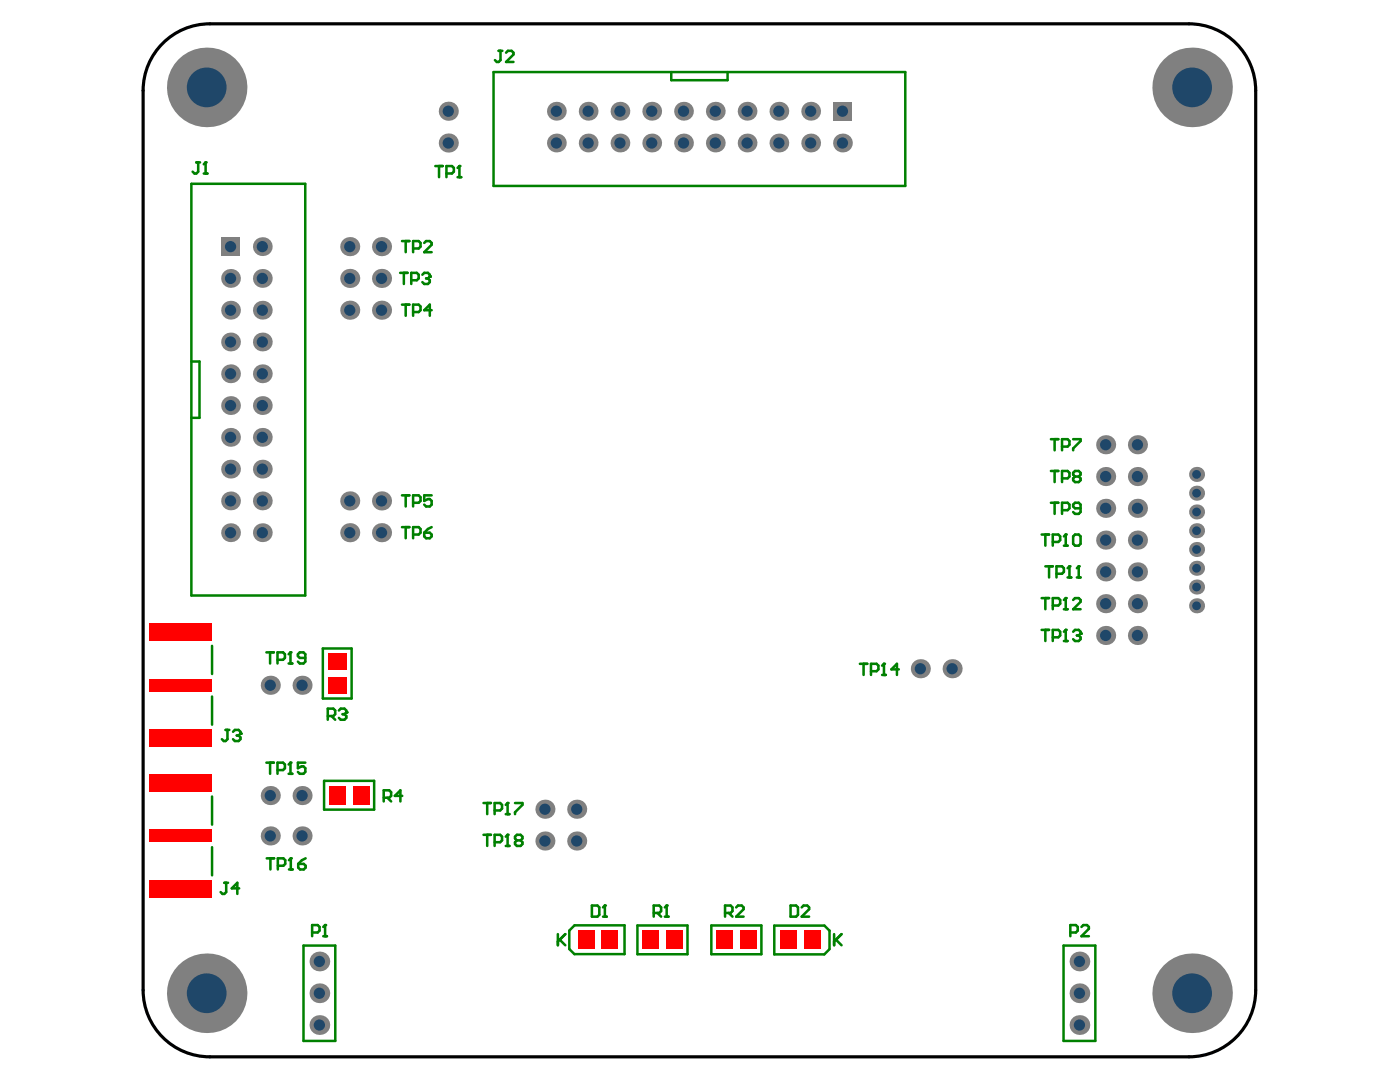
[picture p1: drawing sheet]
<svg xmlns="http://www.w3.org/2000/svg" width="279mm" height="216mm" viewBox="0 0 279 216" stroke-linecap="round" stroke-linejoin="round" font-family="sans-serif">
<path d="M32 9.1a13.3 13.3 0 0 1 9.9-4.3h195.4a13.3 13.3 0 0 1 13.3 13.3v179.5a13.3 13.3 0 0 1-13.3 13.3h-195.4a13.3 13.3 0 0 1-13.3-13.3v-179.5a13.3 13.3 0 0 1 3.4-9z" fill="none" stroke="#000" stroke-width=".63"/>
<g fill="none" stroke="#008000" stroke-width=".5">
<path d="M98.5 14.4h82.2v22.7h-82.2zM134 14.4v1.6h11.2v-1.6M38.2 36.7h22.7v82.1h-22.7zM38.2 72.1h1.6v11.3h-1.6M42.3 128.9v5.6M42.3 139v5.6M64.4 129.4h5.8v10h-5.8zM42.3 158.9v5.7M64.7 155.8h10v5.8h-10zM42.3 169v5.7M60.6 188.7h6.3v19h-6.3zM113.6 185.7v3.7"/>
<path d="M113.6 185.7l1.1-1.1h10l-.1 5.8h-10l-1-1M127.2 184.7h10v5.7h-10zM142 184.7h10v5.7h-10zM154.5 184.7h10l1 1v3.7l-1 1h-10zM212.3 188.7h6.3v19h-6.3z"/>
</g>
<path d="M53.2 130.2h1.4M53.9 130.2v2.2M55.4 131.7h1.1l.4-.4v-.8l-.4-.3h-1.1v2.2M57.6 132.4h.7M58 130.2v2.2M111.3 186.4v2.2M111.7 187.5l1.1 1.1M112.8 186.4l-1.5 1.5M166.5 186.4v2.2M166.8 187.5l1.1 1.1M167.9 186.4l-1.4 1.5" fill="none" stroke="#008000" stroke-width=".51"/>
<circle cx="58" cy="130.2" r=".25" fill="#008000"/>
<path d="M58 130.2l-.4 .3M60.9 131.3h-1.1l-.3-.4v-.4l.3-.3h.8l.3 .3v1.5l-.3 .4h-.8l-.3-.4M65.4 142.9h1.1l.4-.4v-.7l-.4-.4h-1.1v2.2M66.2 142.9l.7 .7M67.6 141.8l.4-.4h.7l.4 .4v.3" fill="none" stroke="#008000" stroke-width=".51"/>
<circle cx="69.1" cy="142.1" r=".25" fill="#008000"/>
<path d="M45 145.6h.8M45.4 145.6v1.9l-.4 .4h-.3l-.4-.4M46.5 146l.4-.4h.7l.4 .4v.4M68.4 142.5h.3M68.7 142.5l.4 .4v.3l-.4 .4h-.7l-.4-.4M69.1 142.1l-.4 .4" fill="none" stroke="#008000" stroke-width=".51"/>
<circle cx="48" cy="146.4" r=".25" fill="#008000"/>
<path d="M47.2 146.8h.4M47.6 146.8l.4 .3v.4l-.4 .4h-.7l-.4-.4M48 146.4l-.4 .4M96.5 166.6h1.5M97.2 166.6v2.2M98.7 168.1h1.1l.4-.4v-.8l-.4-.3h-1.1v2.2M100.9 168.8h.8M101.3 166.6v2.2" fill="none" stroke="#008000" stroke-width=".51"/>
<circle cx="101.3" cy="166.6" r=".25" fill="#008000"/>
<path d="M96.5 160.2h1.5M97.2 160.2v2.3M98.7 161.7h1.1l.4-.4v-.7l-.4-.4h-1.1v2.3M100.9 162.5h.8M101.3 166.6l-.4 .3M101.3 160.2v2.3M103.2 167.7l-.4-.4v-.4l.4-.3h.7l.4 .3v.4l-.4 .4M103.2 167.7l-.4 .4v.3l.4 .4h.7l.4-.4v-.3l-.4-.4M103.2 167.7h.7" fill="none" stroke="#008000" stroke-width=".51"/>
<circle cx="101.3" cy="160.2" r=".25" fill="#008000"/>
<path d="M171.6 132.5h1.5M172.3 132.5v2.2M173.8 133.9h1.1l.4-.3v-.8l-.4-.3h-1.1v2.2M176 134.7h.8M176.4 132.5v2.2M101.3 160.2l-.4 .4M102.8 160.2h1.5v.4l-1.5 1.5v.4" fill="none" stroke="#008000" stroke-width=".51"/>
<circle cx="176.4" cy="132.5" r=".25" fill="#008000"/>
<path d="M176.4 132.5l-.4 .3M179.4 133.6h-1.5l1.1-1.1v2.2M53.2 171.3h1.5M54 171.3v2.2M55.4 172.7h1.2l.3-.3v-.8l-.3-.3h-1.2v2.2M57.7 173.5h.7M58 171.3v2.2" fill="none" stroke="#008000" stroke-width=".51"/>
<circle cx="58" cy="171.3" r=".25" fill="#008000"/>
<g fill="none" stroke="#008000" stroke-width=".51">
<path d="M86.9 33.1h1.5M87.6 33.1v2.3M89.1 34.6h1.1l.4-.4v-.7l-.4-.4h-1.1v2.3M91.3 35.4h.8M91.7 33.1v2.3M80.2 98.8h1.5M81 98.8v2.3M86.1 98.8h-1.4v1.2l.7-.4h.4l.3 .4v.7l-.3 .4h-.8l-.3-.4M80.2 105.2h1.5M81 105.2v2.2M82.4 106.7h1.2l.3-.4v-.7l-.3-.4h-1.2v2.2M82.4 100.3h1.2l.3-.3v-.8l-.3-.4h-1.2v2.3"/>
<path d="M84.7 106.3h1.1l.3 .4v.3l-.3 .4h-.8l-.3-.4zM86.1 105.2l-.7 .4-.7 .7M76.6 159.2h1.1l.4-.4v-.7l-.4-.4h-1.1v2.2M77.3 159.2l.8 .7M80.3 158.8h-1.5l1.1-1.1v2.2M58 171.3l-.3 .3M59.5 172.4h1.1l.4 .3v.4l-.4 .4h-.7l-.4-.4zM61 171.3l-.7 .3-.8 .8"/>
</g>
<circle cx="91.7" cy="33.1" r=".25" fill="#008000"/>
<path d="M91.7 33.1l-.4 .4M207.9 119.3h1.5M208.6 119.3v2.3M212.7 119.3v2.3M210.1 120.8h1.1l.4-.3v-.8l-.4-.4h-1.1v2.3M212.3 121.6h.8" fill="none" stroke="#008000" stroke-width=".51"/>
<circle cx="212.7" cy="119.3" r=".25" fill="#008000"/>
<path d="M207.9 106.7h1.5M208.6 106.7v2.2M210.1 108.1h1.1l.4-.3v-.8l-.4-.3h-1.1v2.2M212.3 108.9h.8M212.7 119.3l-.4 .4M212.7 106.7v2.2M214.2 119.7l.3-.4h.8l.4 .4v.4l-1.5 1.5h1.5" fill="none" stroke="#008000" stroke-width=".51"/>
<circle cx="212.7" cy="106.7" r=".25" fill="#008000"/>
<g fill="none" stroke="#008000" stroke-width=".51">
<path d="M99.5 10.1h.8M99.9 10.1v1.9l-.4 .4h-.4l-.3-.4M101 10.5l.4-.4h.7l.4 .4v.4l-1.5 1.5h1.5M79.9 54.4h1.4M80.2 48.1h1.5M80.6 54.4v2.3M81 48.1v2.2M82.1 55.9h1.1l.4-.3v-.8l-.4-.4h-1.1v2.3M82.4 49.6h1.2l.3-.4v-.7l-.3-.4h-1.2v2.2M84.3 54.8l.4-.4h.7l.4 .4v.4M84.7 48.5l.3-.4h.8l.3 .4v.3l-1.4 1.5h1.4M212.7 106.7l-.4 .3"/>
<path d="M214.2 107l.3-.3h.8l.4 .3v1.5l-.4 .4h-.8l-.3-.4zM44.8 176.2h.7M45.1 176.2v1.8l-.3 .4h-.4l-.4-.4M47.7 177.3h-1.4l1.1-1.1v2.2"/>
</g>
<circle cx="85.8" cy="55.2" r=".25" fill="#008000"/>
<path d="M85 55.6h.4M85.4 55.6l.4 .3v.4l-.4 .4h-.7l-.4-.4M85.8 55.2l-.4 .4M53.2 152.2h1.4M53.9 152.2v2.2M55.4 153.7h1.1l.4-.4v-.7l-.4-.4h-1.1v2.2M57.6 154.4h.7M58 152.2v2.2" fill="none" stroke="#008000" stroke-width=".51"/>
<circle cx="58" cy="152.2" r=".25" fill="#008000"/>
<g fill="none" stroke="#008000" stroke-width=".51">
<path d="M80.2 60.8h1.5M81 60.8v2.2M82.4 62.3h1.2l.3-.4v-.7l-.3-.4h-1.2v2.2M86.1 61.9h-1.4l1.1-1.1v2.2M209.7 87.6h1.5M209.7 94h1.5M210.5 87.6v2.3M210.5 94v2.2M212 89.1h1.1l.3-.4v-.7l-.3-.4h-1.1v2.3M212 95.5h1.1l.3-.4v-.8l-.3-.3h-1.1v2.2M214.2 87.6h1.5v.4l-1.5 1.5v.4M214.5 95.1l-.3-.4v-.4l.3-.3h.8l.4 .3v.4l-.4 .4"/>
<path d="M214.5 95.1l-.3 .4v.3l.3 .4h.8l.4-.4v-.3l-.4-.4M214.5 95.1h.8M208.6 113h1.5M209.4 113v2.2M209.7 100.3h1.5M210.5 100.3v2.2M210.8 114.5h1.2l.3-.4v-.7l-.3-.4h-1.2v2.2M212 101.8h1.1l.3-.4v-.7l-.3-.4h-1.1v2.2M213.1 115.2h.7M213.4 113v2.2M215.7 101.4h-1.2l-.3-.3v-.4l.3-.4h.8l.4 .4v1.5l-.4 .3h-.8l-.3-.3M58 152.2l-.4 .4"/>
<path d="M60.9 152.2h-1.4v1.1l.7-.4h.4l.3 .4v.7l-.3 .4h-.8l-.3-.4"/>
</g>
<circle cx="213.4" cy="113" r=".25" fill="#008000"/>
<path d="M213.4 113l-.3 .4M214.9 115.2h.8M215.3 113v2.2" fill="none" stroke="#008000" stroke-width=".51"/>
<circle cx="215.3" cy="113" r=".25" fill="#008000"/>
<path d="M215.3 113l-.4 .4M207.9 125.7h1.5M208.6 125.7v2.2M210.1 127.2h1.1l.4-.4v-.7l-.4-.4h-1.1v2.2M212.3 127.9h.8M212.7 125.7v2.2" fill="none" stroke="#008000" stroke-width=".51"/>
<circle cx="212.7" cy="125.7" r=".25" fill="#008000"/>
<path d="M212.7 125.7l-.4 .4M214.2 126.1l.3-.4h.8l.4 .4v.3" fill="none" stroke="#008000" stroke-width=".51"/>
<circle cx="215.7" cy="126.4" r=".25" fill="#008000"/>
<path d="M39.2 32.4h.7M39.6 32.4v1.9l-.4 .3h-.4l-.4-.3M40.7 34.6h.7M41 32.4v2.2M214.9 126.8h.4M215.3 126.8l.4 .4v.3l-.4 .4h-.8l-.3-.4M215.7 126.4l-.4 .4" fill="none" stroke="#008000" stroke-width=".51"/>
<circle cx="41" cy="32.4" r=".25" fill="#008000"/>
<path d="M41 32.4l-.3 .4M118.1 180.7h1.1l.4 .4v1.4l-.4 .4h-1.1zM120.3 182.9h.8M120.7 180.7v2.2M144.7 182.2h1.1l.4-.4v-.7l-.4-.4h-1.1v2.2M145.4 182.2l.8 .7M146.9 181.1l.4-.4h.7l.4 .4v.3l-1.5 1.5h1.5M157.8 180.7h1.1l.4 .4v1.4l-.4 .4h-1.1zM160 181.1l.4-.4h.7l.4 .4v.3l-1.5 1.5h1.5" fill="none" stroke="#008000" stroke-width=".51"/>
<circle cx="120.7" cy="180.7" r=".25" fill="#008000"/>
<path d="M120.7 180.7l-.4 .4M130.5 182.2h1.1l.3-.4v-.7l-.3-.4h-1.1v2.2M131.2 182.2l.7 .7M132.7 182.9h.7M133.1 180.7v2.2" fill="none" stroke="#008000" stroke-width=".51"/>
<circle cx="133.1" cy="180.7" r=".25" fill="#008000"/>
<path d="M62.3 186.1h1.1l.4-.4v-.7l-.4-.4h-1.1v2.2M64.5 186.8h.8M64.9 184.6v2.2M133.1 180.7l-.4 .4" fill="none" stroke="#008000" stroke-width=".51"/>
<circle cx="64.9" cy="184.6" r=".25" fill="#008000"/>
<path d="M64.9 184.6l-.4 .4M213.6 186.1h1.1l.4-.4v-.7l-.4-.4h-1.1v2.2M215.8 185l.4-.4h.7l.4 .4v.3l-1.5 1.5h1.5" fill="none" stroke="#008000" stroke-width=".51"/>
<circle cx="63.7" cy="204.5" r="1.97" fill="#808080"/>
<circle cx="63.7" cy="204.5" r="1.12" fill="#1f4769"/>
<circle cx="63.7" cy="198.2" r="1.97" fill="#808080"/>
<circle cx="63.7" cy="198.2" r="1.12" fill="#1f4769"/>
<circle cx="41.3" cy="198.2" r="7.9" fill="#808080"/>
<circle cx="41.3" cy="198.2" r="4" fill="#1f4769"/>
<circle cx="46" cy="106.3" r="1.87" fill="#808080"/>
<circle cx="46" cy="106.3" r="1.12" fill="#1f4769"/>
<circle cx="52.4" cy="106.3" r="1.87" fill="#808080"/>
<circle cx="52.4" cy="106.3" r="1.12" fill="#1f4769"/>
<circle cx="52.4" cy="100" r="1.87" fill="#808080"/>
<circle cx="52.4" cy="100" r="1.12" fill="#1f4769"/>
<circle cx="53.9" cy="136.7" r="1.9" fill="#808080"/>
<circle cx="53.9" cy="136.7" r="1.12" fill="#1f4769"/>
<circle cx="53.9" cy="158.7" r="1.9" fill="#808080"/>
<circle cx="53.9" cy="158.7" r="1.12" fill="#1f4769"/>
<circle cx="53.9" cy="166.8" r="1.9" fill="#808080"/>
<circle cx="53.9" cy="166.8" r="1.12" fill="#1f4769"/>
<circle cx="60.3" cy="158.7" r="1.9" fill="#808080"/>
<circle cx="60.3" cy="158.7" r="1.12" fill="#1f4769"/>
<circle cx="60.3" cy="166.8" r="1.9" fill="#808080"/>
<circle cx="60.3" cy="166.8" r="1.12" fill="#1f4769"/>
<circle cx="60.3" cy="136.7" r="1.9" fill="#808080"/>
<circle cx="60.3" cy="136.7" r="1.12" fill="#1f4769"/>
<circle cx="63.7" cy="191.9" r="1.97" fill="#808080"/>
<circle cx="63.7" cy="191.9" r="1.12" fill="#1f4769"/>
<circle cx="69.8" cy="106.3" r="1.9" fill="#808080"/>
<circle cx="69.8" cy="106.3" r="1.12" fill="#1f4769"/>
<circle cx="76.1" cy="106.3" r="1.9" fill="#808080"/>
<circle cx="76.1" cy="106.3" r="1.12" fill="#1f4769"/>
<circle cx="108.8" cy="167.8" r="1.9" fill="#808080"/>
<circle cx="108.8" cy="167.8" r="1.12" fill="#1f4769"/>
<circle cx="108.8" cy="161.5" r="1.9" fill="#808080"/>
<circle cx="108.8" cy="161.5" r="1.12" fill="#1f4769"/>
<circle cx="52.4" cy="61.9" r="1.87" fill="#808080"/>
<circle cx="52.4" cy="61.9" r="1.12" fill="#1f4769"/>
<circle cx="41.3" cy="17.4" r="7.9" fill="#808080"/>
<circle cx="41.3" cy="17.4" r="4" fill="#1f4769"/>
<circle cx="46" cy="100" r="1.87" fill="#808080"/>
<circle cx="46" cy="100" r="1.12" fill="#1f4769"/>
<circle cx="46" cy="93.6" r="1.87" fill="#808080"/>
<circle cx="46" cy="93.6" r="1.12" fill="#1f4769"/>
<circle cx="46" cy="87.3" r="1.87" fill="#808080"/>
<circle cx="46" cy="87.3" r="1.12" fill="#1f4769"/>
<path d="M44.1 47.3h3.8v3.8h-3.8z" fill-rule="evenodd" fill="#808080"/>
<circle cx="46" cy="49.2" r="1.12" fill="#1f4769"/>
<circle cx="46" cy="61.9" r="1.87" fill="#808080"/>
<circle cx="46" cy="61.9" r="1.12" fill="#1f4769"/>
<circle cx="46" cy="80.9" r="1.87" fill="#808080"/>
<circle cx="46" cy="80.9" r="1.12" fill="#1f4769"/>
<circle cx="46" cy="74.6" r="1.87" fill="#808080"/>
<circle cx="46" cy="74.6" r="1.12" fill="#1f4769"/>
<circle cx="46" cy="68.2" r="1.87" fill="#808080"/>
<circle cx="46" cy="68.2" r="1.12" fill="#1f4769"/>
<circle cx="46" cy="55.6" r="1.87" fill="#808080"/>
<circle cx="46" cy="55.6" r="1.12" fill="#1f4769"/>
<circle cx="52.4" cy="93.6" r="1.87" fill="#808080"/>
<circle cx="52.4" cy="93.6" r="1.12" fill="#1f4769"/>
<circle cx="52.4" cy="87.3" r="1.87" fill="#808080"/>
<circle cx="52.4" cy="87.3" r="1.12" fill="#1f4769"/>
<circle cx="52.4" cy="55.6" r="1.87" fill="#808080"/>
<circle cx="52.4" cy="55.6" r="1.12" fill="#1f4769"/>
<circle cx="52.4" cy="80.9" r="1.87" fill="#808080"/>
<circle cx="52.4" cy="80.9" r="1.12" fill="#1f4769"/>
<circle cx="52.4" cy="74.6" r="1.87" fill="#808080"/>
<circle cx="52.4" cy="74.6" r="1.12" fill="#1f4769"/>
<circle cx="52.4" cy="68.2" r="1.87" fill="#808080"/>
<circle cx="52.4" cy="68.2" r="1.12" fill="#1f4769"/>
<circle cx="52.4" cy="49.2" r="1.87" fill="#808080"/>
<circle cx="52.4" cy="49.2" r="1.12" fill="#1f4769"/>
<circle cx="69.8" cy="100" r="1.9" fill="#808080"/>
<circle cx="69.8" cy="100" r="1.12" fill="#1f4769"/>
<circle cx="69.8" cy="61.9" r="1.9" fill="#808080"/>
<circle cx="69.8" cy="61.9" r="1.12" fill="#1f4769"/>
<circle cx="69.8" cy="49.2" r="1.9" fill="#808080"/>
<circle cx="69.8" cy="49.2" r="1.12" fill="#1f4769"/>
<circle cx="69.8" cy="55.6" r="1.9" fill="#808080"/>
<circle cx="69.8" cy="55.6" r="1.12" fill="#1f4769"/>
<circle cx="76.1" cy="100" r="1.9" fill="#808080"/>
<circle cx="76.1" cy="100" r="1.12" fill="#1f4769"/>
<circle cx="76.1" cy="49.2" r="1.9" fill="#808080"/>
<circle cx="76.1" cy="49.2" r="1.12" fill="#1f4769"/>
<circle cx="76.1" cy="61.9" r="1.9" fill="#808080"/>
<circle cx="76.1" cy="61.9" r="1.12" fill="#1f4769"/>
<circle cx="76.1" cy="55.6" r="1.9" fill="#808080"/>
<circle cx="76.1" cy="55.6" r="1.12" fill="#1f4769"/>
<circle cx="89.5" cy="28.5" r="1.9" fill="#808080"/>
<circle cx="89.5" cy="28.5" r="1.12" fill="#1f4769"/>
<circle cx="89.5" cy="22.2" r="1.9" fill="#808080"/>
<circle cx="89.5" cy="22.2" r="1.12" fill="#1f4769"/>
<circle cx="111" cy="28.5" r="1.87" fill="#808080"/>
<circle cx="111" cy="28.5" r="1.12" fill="#1f4769"/>
<circle cx="111" cy="22.2" r="1.87" fill="#808080"/>
<circle cx="111" cy="22.2" r="1.12" fill="#1f4769"/>
<circle cx="220.7" cy="126.8" r="1.9" fill="#808080"/>
<circle cx="220.7" cy="126.8" r="1.12" fill="#1f4769"/>
<circle cx="220.7" cy="101.4" r="1.9" fill="#808080"/>
<circle cx="220.7" cy="101.4" r="1.12" fill="#1f4769"/>
<circle cx="220.7" cy="114.1" r="1.9" fill="#808080"/>
<circle cx="220.7" cy="114.1" r="1.12" fill="#1f4769"/>
<circle cx="220.7" cy="107.8" r="1.9" fill="#808080"/>
<circle cx="220.7" cy="107.8" r="1.12" fill="#1f4769"/>
<circle cx="220.7" cy="120.5" r="1.9" fill="#808080"/>
<circle cx="220.7" cy="120.5" r="1.12" fill="#1f4769"/>
<circle cx="227" cy="114.1" r="1.9" fill="#808080"/>
<circle cx="227" cy="114.1" r="1.12" fill="#1f4769"/>
<circle cx="227" cy="107.8" r="1.9" fill="#808080"/>
<circle cx="227" cy="107.8" r="1.12" fill="#1f4769"/>
<circle cx="227" cy="101.4" r="1.9" fill="#808080"/>
<circle cx="227" cy="101.4" r="1.12" fill="#1f4769"/>
<circle cx="227" cy="126.8" r="1.9" fill="#808080"/>
<circle cx="227" cy="126.8" r="1.12" fill="#1f4769"/>
<circle cx="227" cy="120.5" r="1.9" fill="#808080"/>
<circle cx="227" cy="120.5" r="1.12" fill="#1f4769"/>
<circle cx="237.9" cy="198.2" r="7.9" fill="#808080"/>
<circle cx="237.9" cy="198.2" r="4" fill="#1f4769"/>
<circle cx="238.8" cy="109.6" r="1.5" fill="#808080"/>
<circle cx="238.8" cy="109.6" r=".87" fill="#1f4769"/>
<circle cx="238.8" cy="105.9" r="1.5" fill="#808080"/>
<circle cx="238.8" cy="105.9" r=".87" fill="#1f4769"/>
<circle cx="238.8" cy="102.2" r="1.5" fill="#808080"/>
<circle cx="238.8" cy="102.2" r=".87" fill="#1f4769"/>
<circle cx="238.8" cy="113.4" r="1.5" fill="#808080"/>
<circle cx="238.8" cy="113.4" r=".87" fill="#1f4769"/>
<circle cx="238.8" cy="117.1" r="1.5" fill="#808080"/>
<circle cx="238.8" cy="117.1" r=".87" fill="#1f4769"/>
<circle cx="238.8" cy="120.9" r="1.5" fill="#808080"/>
<circle cx="238.8" cy="120.9" r=".87" fill="#1f4769"/>
<circle cx="117.4" cy="28.5" r="1.87" fill="#808080"/>
<circle cx="117.4" cy="28.5" r="1.12" fill="#1f4769"/>
<circle cx="117.4" cy="22.2" r="1.87" fill="#808080"/>
<circle cx="117.4" cy="22.2" r="1.12" fill="#1f4769"/>
<circle cx="123.7" cy="28.5" r="1.87" fill="#808080"/>
<circle cx="123.7" cy="28.5" r="1.12" fill="#1f4769"/>
<circle cx="123.7" cy="22.2" r="1.87" fill="#808080"/>
<circle cx="123.7" cy="22.2" r="1.12" fill="#1f4769"/>
<circle cx="130.1" cy="22.2" r="1.87" fill="#808080"/>
<circle cx="130.1" cy="22.2" r="1.12" fill="#1f4769"/>
<circle cx="130.1" cy="28.5" r="1.87" fill="#808080"/>
<circle cx="130.1" cy="28.5" r="1.12" fill="#1f4769"/>
<circle cx="136.4" cy="22.2" r="1.87" fill="#808080"/>
<circle cx="136.4" cy="22.2" r="1.12" fill="#1f4769"/>
<circle cx="136.4" cy="28.5" r="1.87" fill="#808080"/>
<circle cx="136.4" cy="28.5" r="1.12" fill="#1f4769"/>
<circle cx="161.8" cy="28.5" r="1.87" fill="#808080"/>
<circle cx="161.8" cy="28.5" r="1.12" fill="#1f4769"/>
<circle cx="142.8" cy="22.2" r="1.87" fill="#808080"/>
<circle cx="142.8" cy="22.2" r="1.12" fill="#1f4769"/>
<circle cx="142.8" cy="28.5" r="1.87" fill="#808080"/>
<circle cx="142.8" cy="28.5" r="1.12" fill="#1f4769"/>
<circle cx="149.1" cy="28.5" r="1.87" fill="#808080"/>
<circle cx="149.1" cy="28.5" r="1.12" fill="#1f4769"/>
<circle cx="149.1" cy="22.2" r="1.87" fill="#808080"/>
<circle cx="149.1" cy="22.2" r="1.12" fill="#1f4769"/>
<circle cx="155.4" cy="22.2" r="1.87" fill="#808080"/>
<circle cx="155.4" cy="22.2" r="1.12" fill="#1f4769"/>
<circle cx="155.4" cy="28.5" r="1.87" fill="#808080"/>
<circle cx="155.4" cy="28.5" r="1.12" fill="#1f4769"/>
<circle cx="161.8" cy="22.2" r="1.87" fill="#808080"/>
<circle cx="161.8" cy="22.2" r="1.12" fill="#1f4769"/>
<circle cx="168.1" cy="28.5" r="1.87" fill="#808080"/>
<circle cx="168.1" cy="28.5" r="1.12" fill="#1f4769"/>
<path d="M166.3 20.3h3.7v3.8h-3.7z" fill-rule="evenodd" fill="#808080"/>
<circle cx="168.1" cy="22.2" r="1.12" fill="#1f4769"/>
<circle cx="220.7" cy="88.7" r="1.9" fill="#808080"/>
<circle cx="220.7" cy="88.7" r="1.12" fill="#1f4769"/>
<circle cx="220.7" cy="95.1" r="1.9" fill="#808080"/>
<circle cx="220.7" cy="95.1" r="1.12" fill="#1f4769"/>
<circle cx="227" cy="88.7" r="1.9" fill="#808080"/>
<circle cx="227" cy="88.7" r="1.12" fill="#1f4769"/>
<circle cx="227" cy="95.1" r="1.9" fill="#808080"/>
<circle cx="227" cy="95.1" r="1.12" fill="#1f4769"/>
<circle cx="237.9" cy="17.4" r="7.9" fill="#808080"/>
<circle cx="237.9" cy="17.4" r="4" fill="#1f4769"/>
<circle cx="238.8" cy="98.4" r="1.5" fill="#808080"/>
<circle cx="238.8" cy="98.4" r=".87" fill="#1f4769"/>
<circle cx="238.8" cy="94.7" r="1.5" fill="#808080"/>
<circle cx="238.8" cy="94.7" r=".87" fill="#1f4769"/>
<circle cx="215.4" cy="191.9" r="1.97" fill="#808080"/>
<circle cx="215.4" cy="191.9" r="1.12" fill="#1f4769"/>
<circle cx="115.1" cy="161.5" r="1.9" fill="#808080"/>
<circle cx="115.1" cy="161.5" r="1.12" fill="#1f4769"/>
<circle cx="115.1" cy="167.8" r="1.9" fill="#808080"/>
<circle cx="115.1" cy="167.8" r="1.12" fill="#1f4769"/>
<circle cx="183.7" cy="133.4" r="1.9" fill="#808080"/>
<circle cx="183.7" cy="133.4" r="1.12" fill="#1f4769"/>
<circle cx="190" cy="133.4" r="1.9" fill="#808080"/>
<circle cx="190" cy="133.4" r="1.12" fill="#1f4769"/>
<circle cx="215.4" cy="204.5" r="1.97" fill="#808080"/>
<circle cx="215.4" cy="204.5" r="1.12" fill="#1f4769"/>
<circle cx="215.4" cy="198.2" r="1.97" fill="#808080"/>
<circle cx="215.4" cy="198.2" r="1.12" fill="#1f4769"/>
<g fill="#f00">
<path d="M65.4 130.4h3.8v3.2h-3.8z" fill-rule="evenodd"/>
<path d="M65.4 135.1h3.8v3.3h-3.8z" fill-rule="evenodd"/>
<path d="M29.8 124.4h12.5v3.5h-12.5z" fill-rule="evenodd"/>
<path d="M29.8 145.6h12.5v3.5h-12.5z" fill-rule="evenodd"/>
<path d="M29.8 135.5h12.5v2.5h-12.5z" fill-rule="evenodd"/>
<path d="M65.7 156.8h3.2v3.8h-3.2z" fill-rule="evenodd"/>
<path d="M70.4 156.8h3.3v3.8h-3.3z" fill-rule="evenodd"/>
<path d="M29.8 165.5h12.5v2.5h-12.5z" fill-rule="evenodd"/>
<path d="M29.8 175.7h12.5v3.5h-12.5z" fill-rule="evenodd"/>
<path d="M29.8 154.4h12.5v3.5h-12.5z" fill-rule="evenodd"/>
<path d="M115.4 185.7h3.2v3.7h-3.2z" fill-rule="evenodd"/>
<path d="M120.1 185.7h3.3v3.7h-3.3z" fill-rule="evenodd"/>
<path d="M133 185.7h3.2v3.7h-3.2z" fill-rule="evenodd"/>
<path d="M128.2 185.7h3.3v3.7h-3.3z" fill-rule="evenodd"/>
<path d="M160.6 185.7h3.2v3.7h-3.2z" fill-rule="evenodd"/>
<path d="M155.8 185.7h3.3v3.7h-3.3z" fill-rule="evenodd"/>
<path d="M147.7 185.7h3.3v3.7h-3.3z" fill-rule="evenodd"/>
<path d="M143 185.7h3.2v3.7h-3.2z" fill-rule="evenodd"/>
</g>
</svg>
